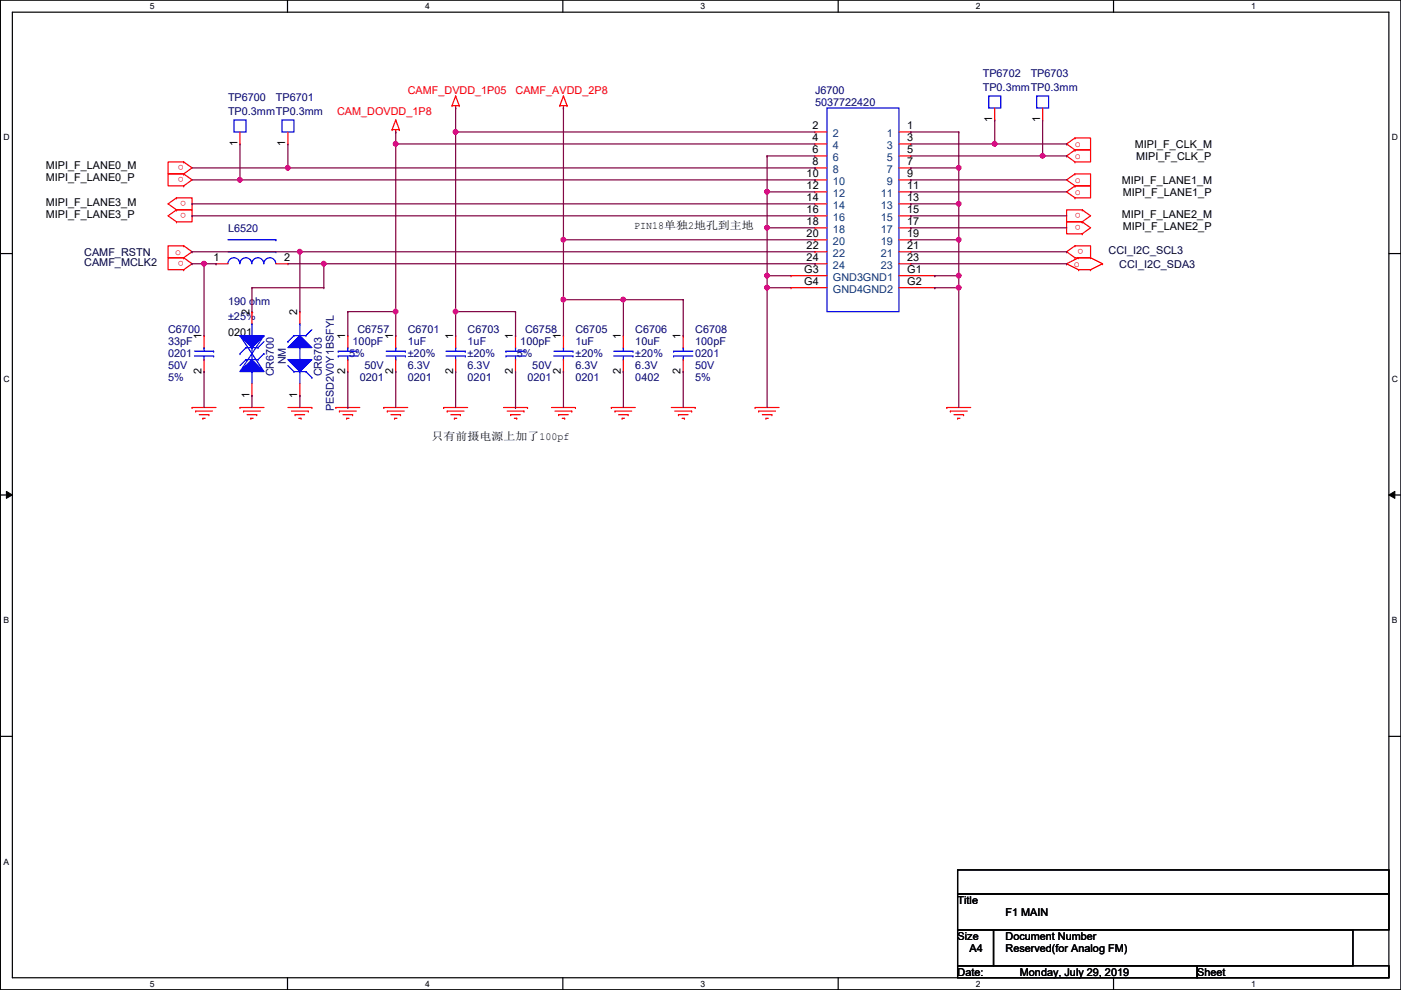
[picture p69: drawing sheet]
<svg xmlns="http://www.w3.org/2000/svg" width="297mm" height="210mm" viewBox="0 0 297 210" stroke-linecap="round" stroke-linejoin="round" font-family="sans-serif">
<defs><g id="words">
<g font-size="2.3" fill="#00007f">
<text x="208.4" y="16.3">TP6702</text>
<text x="218.5" y="16.3">TP6703</text>
<text x="48.3" y="21.4">TP6700</text>
<text x="58.5" y="21.4">TP6701</text>
<text x="172.8" y="19.9">J6700</text>
<text x="172.8" y="22.4">5037722420</text>
<text x="208.4" y="19.4">TP0.3mmTP0.3mm</text>
<text x="48.3" y="24.5">TP0.3mmTP0.3mm</text>
<text x="48.3" y="49.1">L6520</text>
<text x="48.3" y="64.6">190 ohm</text>
<text x="35.6" y="70.7">C6700</text>
<text x="48.3" y="67.9">±25%</text>
<text x="75.8" y="70.7">C6757</text>
<text x="86.4" y="70.7">C6701</text>
<text x="99.1" y="70.7">C6703</text>
<text x="111.3" y="70.7">C6758</text>
<text x="122" y="70.7">C6705</text>
<text x="134.7" y="70.7">C6706</text>
<text x="147.4" y="70.7">C6708</text>
<text x="35.6" y="73.2">33pF</text>
<text x="35.6" y="75.8">0201</text>
<text x="60.6" y="77.3" transform="rotate(-90 60.6 77.3)">NM</text>
<text x="74" y="75.8">5%</text>
<text x="74.8" y="73.2">100pF</text>
<text x="86.4" y="73.2">1uF</text>
<text x="86.4" y="75.8">±20%</text>
<text x="99.1" y="73.2">1uF</text>
<text x="99.1" y="75.8">±20%</text>
<text x="109.6" y="75.8">5%</text>
<text x="110.3" y="73.2">100pF</text>
<text x="122" y="73.2">1uF</text>
<text x="122" y="75.8">±20%</text>
<text x="134.7" y="73.2">10uF</text>
<text x="134.7" y="75.8">±20%</text>
<text x="147.4" y="73.2">100pF</text>
<text x="147.4" y="75.8">0201</text>
<text x="35.6" y="78.3">50V</text>
<text x="35.6" y="80.9">5%</text>
<text x="58.1" y="79.8" transform="rotate(-90 58.1 79.8)">CR6700</text>
<text x="68.2" y="79.8" transform="rotate(-90 68.2 79.8)">CR6703</text>
<text x="76.3" y="80.9">0201</text>
<text x="77.3" y="78.3">50V</text>
<text x="86.4" y="80.9">0201</text>
<text x="86.4" y="78.3">6.3V</text>
<text x="99.1" y="80.9">0201</text>
<text x="99.1" y="78.3">6.3V</text>
<text x="111.8" y="80.9">0201</text>
<text x="112.9" y="78.3">50V</text>
<text x="122" y="80.9">0201</text>
<text x="122" y="78.3">6.3V</text>
<text x="134.7" y="80.9">0402</text>
<text x="134.7" y="78.3">6.3V</text>
<text x="147.4" y="78.3">50V</text>
<text x="147.4" y="80.9">5%</text>
<text x="70.8" y="87.2" transform="rotate(-90 70.8 87.2)">PESD2V0Y1BSFYL</text>
</g>
<g font-size="2.3" fill="#f00">
<text x="86.4" y="19.9">CAMF_DVDD_1P05</text>
<text x="109.3" y="19.9">CAMF_AVDD_2P8</text>
<text x="71.5" y="24.5">CAM_DOVDD_1P8</text>
<text x="38.9" y="35" transform="rotate(180 38.9 35)">o</text>
<text x="227.9" y="33.7">o</text>
<text x="227.9" y="31.1">o</text>
<text x="38.9" y="37.5" transform="rotate(180 38.9 37.5)">o</text>
<text x="227.9" y="41.3">o</text>
<text x="227.9" y="38.7">o</text>
<text x="39.5" y="45.1" transform="rotate(180 39.5 45.1)">o</text>
<text x="39.5" y="42.6" transform="rotate(180 39.5 42.6)">o</text>
<text x="229.2" y="47.7" transform="rotate(180 229.2 47.7)">o</text>
<text x="229.2" y="45.1" transform="rotate(180 229.2 45.1)">o</text>
<text x="37.2" y="54">o</text>
<text x="229.7" y="52.7" transform="rotate(180 229.7 52.7)">o</text>
<text x="38.9" y="55.3" transform="rotate(180 38.9 55.3)">o</text>
<text x="227.7" y="56.5">o</text>
</g>
<g font-size="2.3">
<text x="172.3" y="27.4">2</text>
<text x="172.3" y="30">4</text>
<text x="192.4" y="27.4">1</text>
<text x="192.4" y="30">3</text>
<text x="210.4" y="26" transform="rotate(-90 210.4 26)">1</text>
<text x="220.5" y="26" transform="rotate(-90 220.5 26)">1</text>
<text x="9.7" y="35.9">MIPI_F_LANE0_M</text>
<text x="50.3" y="31" transform="rotate(-90 50.3 31)">1</text>
<text x="60.5" y="31" transform="rotate(-90 60.5 31)">1</text>
<text x="172.3" y="32.5">6</text>
<text x="172.3" y="35.1">8</text>
<text x="192.4" y="32.5">5</text>
<text x="192.4" y="35.1">7</text>
<text x="240.6" y="31.3">MIPI_F_CLK_M</text>
<text x="240.9" y="33.9">MIPI_F_CLK_P</text>
<text x="9.7" y="38.4">MIPI_F_LANE0_P</text>
<text x="171" y="37.6">10</text>
<text x="171" y="40.1">12</text>
<text x="192.4" y="37.6">9</text>
<text x="192.4" y="40.1">11</text>
<text x="237.8" y="38.9">MIPI_F_LANE1_M</text>
<text x="238.1" y="41.5">MIPI_F_LANE1_P</text>
<text x="9.7" y="46.3">MIPI_F_LANE3_P</text>
<text x="9.7" y="43.8">MIPI_F_LANE3_M</text>
<text x="171" y="42.7">14</text>
<text x="171" y="45.2">16</text>
<text x="171" y="47.8">18</text>
<text x="192.4" y="42.7">13</text>
<text x="192.4" y="45.2">15</text>
<text x="192.4" y="47.8">17</text>
<text x="237.8" y="46.3">MIPI_F_LANE2_M</text>
<text x="134.4" y="48.6">PIN18单单2单单单单单</text>
<text x="171" y="50.3">20</text>
<text x="171" y="52.8">22</text>
<text x="192.4" y="50.3">19</text>
<text x="192.4" y="52.8">21</text>
<text x="238.1" y="48.9">MIPI_F_LANE2_P</text>
<text x="45.3" y="55.4">1</text>
<text x="60.3" y="55.4">2</text>
<text x="170.5" y="57.9">G3</text>
<text x="171" y="55.4">24</text>
<text x="192.4" y="57.9">G1</text>
<text x="192.4" y="55.4">23</text>
<text x="170.5" y="60.5">G4</text>
<text x="192.4" y="60.5">G2</text>
<text x="42.7" y="71.9" transform="rotate(-90 42.7 71.9)">1</text>
<text x="48.3" y="71.2">0201</text>
<text x="52.9" y="66.8" transform="rotate(-90 52.9 66.8)">2</text>
<text x="63" y="66.8" transform="rotate(-90 63 66.8)">2</text>
<text x="73.2" y="71.9" transform="rotate(-90 73.2 71.9)">1</text>
<text x="83.4" y="71.9" transform="rotate(-90 83.4 71.9)">1</text>
<text x="96.1" y="71.9" transform="rotate(-90 96.1 71.9)">1</text>
<text x="108.8" y="71.9" transform="rotate(-90 108.8 71.9)">1</text>
<text x="118.9" y="71.9" transform="rotate(-90 118.9 71.9)">1</text>
<text x="131.6" y="71.9" transform="rotate(-90 131.6 71.9)">1</text>
<text x="144.3" y="71.9" transform="rotate(-90 144.3 71.9)">1</text>
<text x="42.7" y="79.3" transform="rotate(-90 42.7 79.3)">2</text>
<text x="73.2" y="79.3" transform="rotate(-90 73.2 79.3)">2</text>
<text x="83.4" y="79.3" transform="rotate(-90 83.4 79.3)">2</text>
<text x="96.1" y="79.3" transform="rotate(-90 96.1 79.3)">2</text>
<text x="108.8" y="79.3" transform="rotate(-90 108.8 79.3)">2</text>
<text x="118.9" y="79.3" transform="rotate(-90 118.9 79.3)">2</text>
<text x="131.6" y="79.3" transform="rotate(-90 131.6 79.3)">2</text>
<text x="144.3" y="79.3" transform="rotate(-90 144.3 79.3)">2</text>
<text x="52.9" y="84.4" transform="rotate(-90 52.9 84.4)">1</text>
<text x="63" y="84.4" transform="rotate(-90 63 84.4)">1</text>
<text x="91.5" y="93.3">只只只只将只只只为100pf</text>
<text x="203" y="191.6">Title</text>
<text x="213.2" y="194.1">F1 MAIN</text>
<text x="203" y="199.2">Size</text>
<text x="205.6" y="201.8">A4</text>
<text x="213.2" y="199.2">Document Number</text>
<text x="213.2" y="201.8">Reserved(for Analog FM)</text>
<text x="203" y="206.8">Date:</text>
<text x="216.2" y="206.8">Monday, July 29, 2019</text>
<text x="253.8" y="206.8">Sheet</text>
</g>
<g font-size="2.3" fill="#00407f">
<text x="176.6" y="29">2</text>
<text x="188" y="29">1</text>
<text x="176.6" y="31.6">4</text>
<text x="176.6" y="34.1">6</text>
<text x="188" y="31.6">3</text>
<text x="188" y="34.1">5</text>
<text x="176.6" y="36.7">8</text>
<text x="176.6" y="39.2">10</text>
<text x="176.6" y="41.7">12</text>
<text x="186.8" y="41.7">11</text>
<text x="188" y="36.7">7</text>
<text x="188" y="39.2">9</text>
<text x="176.6" y="44.3">14</text>
<text x="176.6" y="46.8">16</text>
<text x="186.8" y="44.3">13</text>
<text x="186.8" y="46.8">15</text>
<text x="176.6" y="49.4">18</text>
<text x="176.6" y="51.9">20</text>
<text x="186.8" y="49.4">17</text>
<text x="186.8" y="51.9">19</text>
<text x="176.6" y="54.4">22</text>
<text x="176.6" y="57">24</text>
<text x="176.6" y="59.5">GND3GND1</text>
<text x="186.8" y="54.4">21</text>
<text x="186.8" y="57">23</text>
<text x="176.6" y="62.1">GND4GND2</text>
</g>
<g font-size="2.3" fill="#000040">
<text x="235" y="53.9">CCI_I2C_SCL3</text>
<text x="17.9" y="56.5">CAMF_MCLK2</text>
<text x="17.9" y="54.2">CAMF_RSTN</text>
<text x="237.3" y="56.7">CCI_I2C_SDA3</text>
</g>
<g font-size="1.8">
<text x="31.8" y="1.9">5</text>
<text x="90.1" y="1.9">4</text>
<text x="148.5" y="1.9">3</text>
<text x="206.9" y="1.9">2</text>
<text x="265.3" y="1.9">1</text>
<text x=".7" y="29.8">D</text>
<text x="295.1" y="29.8">D</text>
<text x=".7" y="80.9">C</text>
<text x="295.1" y="80.9">C</text>
<text x=".7" y="132.1">B</text>
<text x="295.1" y="132.1">B</text>
<text x=".7" y="183.3">A</text>
<text x="31.8" y="209.2">5</text>
<text x="90.1" y="209.2">4</text>
<text x="148.5" y="209.2">3</text>
<text x="206.9" y="209.2">2</text>
<text x="265.3" y="209.2">1</text>
</g>
</g></defs>
<path d="M.1 0h296.9v209.8h-296.9zM2.6 2.6h291.9v204.7h-291.9z" fill="none" stroke="#000" stroke-width=".25"/>
<g fill="#fff">
<path d="M31.8 .3h1v2h-1z"/>
<path d="M31.8 207.6h1v1.9h-1z"/>
</g>
<path d="M61 0v2.6M61 207.3v2.5" fill="none" stroke="#000" stroke-width=".25"/>
<g fill="#fff">
<path d="M90.1 .3h1v2h-1z"/>
<path d="M90.1 207.6h1v1.9h-1z"/>
</g>
<path d="M119.3 0v2.6M119.3 207.3v2.5" fill="none" stroke="#000" stroke-width=".25"/>
<g fill="#fff">
<path d="M148.5 .3h1v2h-1z"/>
<path d="M148.5 207.6h1v1.9h-1z"/>
</g>
<path d="M177.7 0v2.6M177.7 207.3v2.5" fill="none" stroke="#000" stroke-width=".25"/>
<g fill="#fff">
<path d="M206.9 .3h1v2h-1z"/>
<path d="M206.9 207.6h1v1.9h-1z"/>
</g>
<path d="M236.1 0v2.6M236.1 207.3v2.5" fill="none" stroke="#000" stroke-width=".25"/>
<g fill="#fff">
<path d="M265.3 .3h.9v2h-.9z"/>
<path d="M265.3 207.6h.9v1.9h-.9z"/>
<path d="M.7 28.2h1.3v1.9h-1.3z"/>
<path d="M295.1 28.2h1.3v1.9h-1.3z"/>
<path d="M.7 79.3h1.3v2h-1.3z"/>
<path d="M295.1 79.3h1.3v2h-1.3z"/>
</g>
<path d="M.1 53.8h2.5M294.5 53.8h2.5" fill="none" stroke="#000" stroke-width=".25"/>
<g fill="#fff">
<path d="M.7 130.5h1.2v2h-1.2z"/>
<path d="M295.1 130.5h1.2v2h-1.2z"/>
</g>
<path d="M.1 104.9h2.5M294.5 104.9h2.5" fill="none" stroke="#000" stroke-width=".25"/>
<path d="M1.4 104.2l1.2 .7-1.2 .8zM294.5 104.9l1.2-.7v1.5z" fill="#000"/>
<path d="M1.4 104.2l1.2 .7-1.2 .8zM294.5 104.9l1.2-.7v1.5z" fill="none" stroke="#000" stroke-width=".21"/>
<path d="M.7 181.7h1.2v2h-1.2z" fill="#fff"/>
<path d="M.1 156.1h2.5M294.5 156.1h2.5M203 184.4h91.5v5.1h-91.5zM203 189.5h91.5v7.6h-91.5zM203 197.1h7.6v7.7h-7.6zM210.6 197.1h76.2v7.7h-76.2zM203 204.8h50.8v2.5h-50.8zM253.8 204.8h40.7v2.5h-40.7z" fill="none" stroke="#000" stroke-width=".25"/>
<g fill="none" stroke="#f00" stroke-width=".25">
<path d="M38.9 39.4h.1M38.9 36.9h.1M38.9 36.9h-3.3v2.5h3.3M38.9 34.3h.1M38.9 34.3h-3.3v2.6h3.3M38.9 36.9l1.8 1.2-1.8 1.3M38.9 34.3l1.8 1.3-1.8 1.3M83.1 27.5h.1M83.1 27.5h1.6M83.9 28h.1M83.9 25.4h.1M83.9 27.5v.5"/>
<path d="M83.9 25.4l.8 2.1M83.9 25.4l-.8 2.1M84.7 27.5h.1M95.8 22.4h.1M95.8 22.4h1.6M96.6 22.9h.1M96.6 20.4h.1M96.6 22.4v.5M96.6 20.4l-.8 2M96.6 20.4l.8 2M97.4 22.4h.1M118.7 22.4h.1"/>
<path d="M118.7 22.4h1.5M119.5 22.9h.1M119.5 20.4h.1M119.5 22.4v.5M119.5 20.4l-.8 2M119.5 20.4l.7 2M120.2 22.4h.1M210.9 25.4h.1M210.9 22.9v2.5M221.1 25.4h.1M221.1 22.9v2.5M227.9 31.8h.1"/>
<path d="M227.9 34.3h.1M227.9 31.8h3.3v2.5h-3.3M227.9 29.3h.1M227.9 29.3h3.3v2.5h-3.3M227.9 39.4h.1M227.9 39.4h3.3v2.6h-3.3M227.9 36.9h.1M227.9 36.9h3.3v2.5h-3.3M227.9 31.8l-1.8 1.3 1.8 1.2M227.9 29.3l-1.8 1.2 1.8 1.3M227.9 39.4l-1.8 1.3 1.8 1.3M227.9 36.9l-1.8 1.2 1.8 1.3"/>
<path d="M37.4 47h.1M37.4 44.5h.1M37.4 44.5h3.3v2.5h-3.3M37.4 42h.1M37.4 42h3.3v2.5h-3.3M37.4 44.5l-1.8 1.3 1.8 1.2M37.4 42l-1.8 1.2 1.8 1.3M38.9 57.2h.1M38.9 54.7h.1M38.9 54.7h-3.3v2.5h3.3M38.9 52.1h.1M38.9 52.1h-3.3v2.6h3.3"/>
<path d="M38.9 54.7l1.8 1.2-1.8 1.3M38.9 52.1l1.8 1.3-1.8 1.3M45.8 55.9h.1M45.8 55.9h2.5M58.5 55.9h2.5M61 55.9h.1M226.1 55.9h.1M226.1 55.9l2.6 1.3M227.9 54.7h.1M227.9 52.1h.1M227.9 52.1h3.3v2.6h-3.3M227.9 42h.1"/>
<path d="M227.9 52.1l-1.8 1.3 1.8 1.3M228.7 54.7h.1M228.7 57.2h.1M228.7 54.7h2.5M228.7 54.7l-2.6 1.2M228.7 57.2h2.5M229.4 49.6h.1M229.4 47h.1M229.4 47h-3.3v2.6h3.3M229.4 44.5h.1M229.4 44.5h-3.3v2.5h3.3M229.4 47l1.8 1.3-1.8 1.3"/>
<path d="M229.4 44.5l1.8 1.3-1.8 1.2M231.2 54.7h.1M231.2 57.2h.1M231.2 54.7l2.6 1.2M233.8 55.9h.1M233.8 55.9l-2.6 1.3M73.7 71.2h.1M73.7 78.8h.1M73.7 71.2v2.5M73.7 76.2v2.6M83.9 71.2h.1M83.9 78.8h.1"/>
<path d="M83.9 71.2v2.5M83.9 76.2v2.6M144.9 71.2h.1M144.9 78.8h.1M144.9 71.2v2.5M144.9 76.2v2.6M40.7 86.4h.1M40.7 86.4h5.1M41.5 87.2h.1M41.5 87.2h3.5M42.2 87.9h2.1M43 88.7h.1"/>
<path d="M43 88.7h.5M44.3 87.9h.1M50.9 86.4h.1M50.9 86.4h5.1M51.6 87.2h.1M51.6 87.2h3.6M52.4 87.9h2M53.2 88.7h.1M53.2 88.7h.5M54.4 87.9h.1M61 86.4h5.1M61.8 87.2h3.6"/>
<path d="M62.6 87.9h.1M62.6 87.9h2M63.3 88.7h.5M63.8 88.7h.1M65.4 87.2h.1M66.1 86.4h.1M71.2 86.4h.1M71.2 86.4h5.1M72 87.2h.1M72 87.2h3.5M72.7 87.9h2.1M73.5 88.7h.1"/>
<path d="M73.5 88.7h.5M74.8 87.9h.1M81.4 86.4h.1M81.4 86.4h5M82.1 87.2h.1M82.1 87.2h3.6M82.9 87.9h2M83.6 88.7h.1M83.6 88.7h.6M84.9 87.9h.1M94.1 86.4h.1M94.1 86.4h5"/>
<path d="M94.8 87.2h.1M94.8 87.2h3.6M95.6 87.9h2M96.3 88.7h.1M96.3 88.7h.6M97.6 87.9h.1M106.8 86.4h5M107.5 87.2h3.6M108.3 87.9h.1M108.3 87.9h2M109 88.7h.6M109.6 88.7h.1"/>
<path d="M111.1 87.2h.1M111.8 86.4h.1M116.9 86.4h5.1M117.7 87.2h3.5M118.4 87.9h.1M118.4 87.9h2.1M119.2 88.7h.5M119.7 88.7h.1M121.2 87.2h.1M122 86.4h.1M129.6 86.4h.1M129.6 86.4h5.1"/>
<path d="M130.4 87.2h.1M130.4 87.2h3.5M131.1 87.9h2.1M131.9 88.7h.1M131.9 88.7h.5M133.2 87.9h.1M142.3 86.4h5.1M143.1 87.2h3.5M143.8 87.9h.1M143.8 87.9h2.1M144.6 88.7h.5M145.1 88.7h.1"/>
<path d="M146.6 87.2h.1M147.4 86.4h.1M160.1 86.4h.1M160.1 86.4h5.1M160.9 87.2h.1M160.9 87.2h3.5M161.6 87.9h2.1M162.4 88.7h.1M162.4 88.7h.5M163.7 87.9h.1M200.7 86.4h.1M200.7 86.4h5.1"/>
<path d="M201.5 87.2h.1M201.5 87.2h3.6M202.3 87.9h2M203 88.7h.1M203 88.7h.5M204.3 87.9h.1"/>
</g>
<g fill="none" stroke="#00f" stroke-width=".25">
<path d="M209.6 20.4h2.6v2.5h-2.6zM219.8 20.4h2.5v2.5h-2.5zM48.3 55.9a1.25 1.25 0 0 1 1.3-1.2 1.25 1.25 0 0 1 1.2 1.2M48.3 53.4h10.2M48.3 50.8h10.2M50.9 55.9a1.25 1.25 0 0 1 1.2-1.2 1.25 1.25 0 0 1 1.3 1.2M53.4 55.9a1.25 1.25 0 0 1 1.3-1.2 1.25 1.25 0 0 1 1.2 1.2M56 55.9a1.25 1.25 0 0 1 1.2-1.2 1.25 1.25 0 0 1 1.3 1.2M58.5 53.4h.1M58.5 50.8h.1M71.7 74.5h.1M71.7 75.5h.1"/>
<path d="M71.7 74.5h4.1M71.7 75.5h4.1M73.7 73.7h.1M73.7 76.2h.1M73.7 73.7v.8M73.7 75.5v.7M81.9 74.5h4M81.9 75.5h4M83.9 73.7h.1M83.9 76.2h.1M83.9 73.7v.8M83.9 75.5v.7"/>
<path d="M85.9 74.5h.1M85.9 75.5h.1M142.8 74.5h.1M142.8 75.5h.1M142.8 74.5h4.1M142.8 75.5h4.1M144.9 73.7h.1M144.9 76.2h.1M144.9 73.7v.8M144.9 75.5v.7"/>
</g>
<path d="M53.4 76.2l2.6 2.6h-5.1z" fill="#00f"/>
<path d="M52.2 76.2h.1M52.2 76.2l-1.3 1.3M52.2 76.2h2.5M53.4 76.2l2.6 2.6h-5.1zM53.4 78.8h.1M53.4 73.7h.1M53.4 73.7v2.5M53.4 78.8v2.5M54.7 76.2h.1M56 75h.1M56 75l-1.3 1.2" fill="none" stroke="#00f" stroke-width=".25"/>
<path d="M50.9 71.2h5.1l-2.6 2.5z" fill="#00f"/>
<g fill="none" stroke="#00f" stroke-width=".25">
<path d="M175.3 22.9h15.3v43.2h-15.3zM41.2 74.5h4.1M41.2 75.5h4.1M43.3 73.7h.1M43.3 76.2h.1M43.3 73.7v.8M43.3 75.5v.7M45.3 74.5h.1M45.3 75.5h.1M50.9 71.2h5.1l-2.6 2.5zM50.9 75h.1M50.9 71.2h.1"/>
<path d="M50.9 71.2l5.1 7.6M52.2 73.7h.1M52.2 73.7h2.5M52.2 73.7l-1.3 1.3M53.4 68.6h.1M53.4 68.6v2.6M54.7 73.7h.1M56 71.2h.1M56 72.4l-1.3 1.3M56 71.2l-5.1 7.6M94.6 74.5h4M94.6 75.5h4"/>
<path d="M96.6 73.7h.1M96.6 76.2h.1M96.6 73.7v.8M96.6 75.5v.7M98.6 74.5h.1M98.6 75.5h.1M107.3 74.5h.1M107.3 75.5h.1M107.3 74.5h4M107.3 75.5h4M109.3 73.7h.1M109.3 76.2h.1"/>
<path d="M109.3 73.7v.8M109.3 75.5v.7M117.4 74.5h4.1M117.4 75.5h4.1M119.5 73.7h.1M119.5 76.2h.1M119.5 73.7v.8M119.5 75.5v.7M121.5 74.5h.1M121.5 75.5h.1M130.1 74.5h4.1M130.1 75.5h4.1"/>
<path d="M132.2 73.7h.1M132.2 76.2h.1M132.2 73.7v.8M132.2 75.5v.7M134.2 74.5h.1M134.2 75.5h.1"/>
</g>
<g fill="none" stroke="#f00" stroke-width=".25">
<path d="M172.8 28h.1M172.8 30.5h.1M172.8 33.1h.1M172.8 35.6h.1M172.8 38.1h.1M172.8 28h2.5M172.8 30.5h2.5M172.8 33.1h2.5M172.8 35.6h2.5M172.8 38.1h2.5M190.6 28h2.5M190.6 30.5h2.5"/>
<path d="M190.6 33.1h2.5M190.6 35.6h2.5M190.6 38.1h2.5M193.1 28h.1M193.1 30.5h.1M193.1 33.1h.1M193.1 35.6h.1M193.1 38.1h.1M167.7 58.5h.1M167.7 58.5h7.6M172.8 40.7h.1M172.8 43.2h.1"/>
<path d="M172.8 45.8h.1M172.8 48.3h.1M172.8 50.8h.1M172.8 53.4h.1M172.8 55.9h.1M172.8 40.7h2.5M172.8 43.2h2.5M172.8 45.8h2.5M172.8 48.3h2.5M172.8 50.8h2.5M172.8 53.4h2.5M172.8 55.9h2.5"/>
<path d="M190.6 40.7h2.5M190.6 43.2h2.5M190.6 45.8h2.5M190.6 48.3h2.5M190.6 50.8h2.5M190.6 53.4h2.5M190.6 55.9h2.5M190.6 58.5h7.6M193.1 40.7h.1M193.1 43.2h.1M193.1 45.8h.1M193.1 48.3h.1"/>
<path d="M193.1 50.8h.1M193.1 53.4h.1M193.1 55.9h.1M198.2 58.5h.1M43.3 71.2h.1M43.3 78.8h.1M43.3 71.2v2.5M43.3 76.2v2.6M53.4 66.1h.1M53.4 66.1v2.5M96.6 71.2h.1M96.6 78.8h.1"/>
<path d="M96.6 71.2v2.5M96.6 76.2v2.6M109.3 71.2h.1M109.3 78.8h.1M109.3 71.2v2.5M109.3 76.2v2.6M119.5 71.2h.1M119.5 78.8h.1M119.5 71.2v2.5M119.5 76.2v2.6M132.2 71.2h.1M132.2 78.8h.1"/>
<path d="M132.2 71.2v2.5M132.2 76.2v2.6M167.7 61h.1M167.7 61h7.6M190.6 61h7.6M198.2 61h.1M53.4 83.9h.1M53.4 81.3v2.6"/>
</g>
<path d="M61 76.2h5.1l-2.5 2.6z" fill="#00f"/>
<path d="M61 76.2h5.1l-2.5 2.6zM61 77.5l1.3 1.3M62.3 78.8h.1M62.3 78.8h2.6M63.6 78.8h.1M63.6 73.7h.1M63.6 73.7v2.5M63.6 78.8v2.5M64.9 78.8h.1M64.9 78.8l1.2 1.3M66.1 80.1h.1" fill="none" stroke="#00f" stroke-width=".25"/>
<path d="M61 73.7l2.6-2.5 2.5 2.5z" fill="#00f"/>
<path d="M49.6 25.4h2.6v2.6h-2.6zM59.8 25.4h2.5v2.6h-2.5zM61 73.7l2.6-2.5 2.5 2.5zM61 72.4h.1M62.3 71.2h.1M62.3 71.2h2.6M62.3 71.2l-1.3 1.2M63.6 68.6h.1M63.6 68.6v2.6M64.9 71.2h.1M66.1 69.9l-1.2 1.3" fill="none" stroke="#00f" stroke-width=".25"/>
<path d="M50.9 30.5h.1M50.9 28v2.5M61 30.5h.1M61 28v2.5M63.6 66.1h.1M63.6 66.1v2.5M63.6 83.9h.1M63.6 81.3v2.6" fill="none" stroke="#f00" stroke-width=".25"/>
<path d="M43.3 55.9h.1M43.3 55.9h2.5M43.3 55.9v15.3M45.8 55.9h.1" fill="none" stroke="#7f0040" stroke-width=".25"/>
<circle cx="43.2" cy="55.9" r=".49" fill="#f0f"/>
<circle cx="43.2" cy="55.9" r=".49" fill="none" stroke="#f0f" stroke-width=".25"/>
<path d="M96.6 78.8h.1M96.6 78.8v7.6M119.5 63.5h.1M119.5 63.5v7.7M132.2 63.5h.1M132.2 63.5v7.7M63.6 83.9h.1M63.6 83.9v2.5" fill="none" stroke="#7f0040" stroke-width=".25"/>
<circle cx="132.1" cy="63.5" r=".49" fill="#f0f"/>
<circle cx="132.1" cy="63.5" r=".49" fill="none" stroke="#f0f" stroke-width=".25"/>
<path d="M96.6 28v38.1M96.6 66.1h.1M119.5 63.5h.1M119.5 63.5h12.7" fill="none" stroke="#7f0040" stroke-width=".25"/>
<circle cx="96.6" cy="66.1" r=".49" fill="#f0f"/>
<circle cx="96.6" cy="66.1" r=".49" fill="none" stroke="#f0f" stroke-width=".25"/>
<path d="M83.9 30.5v35.6M40.7 55.9h.1M40.7 55.9h2.6M83.9 66.1h.1" fill="none" stroke="#7f0040" stroke-width=".25"/>
<circle cx="83.9" cy="66.1" r=".49" fill="#f0f"/>
<circle cx="83.9" cy="66.1" r=".49" fill="none" stroke="#f0f" stroke-width=".25"/>
<g fill="none" stroke="#7f0040" stroke-width=".25">
<path d="M83.9 28h.1M83.9 28v2.5M96.6 22.9h.1M96.6 22.9v5.1M119.5 22.9h.1M119.5 22.9v27.9M203.3 28h.1M203.3 28v7.6M40.7 53.4h.1M40.7 53.4h22.9M63.6 53.4h.1M63.6 53.4v12.7"/>
<path d="M43.3 78.8h.1M43.3 78.8v7.6M83.9 78.8h.1M83.9 78.8v7.6M119.5 78.8h.1M119.5 78.8v7.6M132.2 78.8h.1M132.2 78.8v7.6M53.4 83.9h.1M53.4 83.9v2.5"/>
</g>
<circle cx="203.3" cy="35.6" r=".49" fill="#f0f"/>
<circle cx="203.3" cy="35.6" r=".49" fill="none" stroke="#f0f" stroke-width=".25"/>
<path d="M96.6 28h.1M96.6 28h76.2M193.1 28h.1M193.1 28h10.2" fill="none" stroke="#7f0040" stroke-width=".25"/>
<circle cx="96.6" cy="28" r=".49" fill="#f0f"/>
<circle cx="96.6" cy="28" r=".49" fill="none" stroke="#f0f" stroke-width=".25"/>
<path d="M83.9 30.5h.1M83.9 30.5h88.9M193.1 30.5h17.8M193.1 33.1h28M210.9 30.5h.1M221.1 33.1h.1" fill="none" stroke="#7f0040" stroke-width=".25"/>
<circle cx="83.9" cy="30.5" r=".49" fill="#f0f"/>
<circle cx="83.9" cy="30.5" r=".49" fill="none" stroke="#f0f" stroke-width=".25"/>
<path d="M162.6 33.1h.1M162.6 33.1v7.6" fill="none" stroke="#7f0040" stroke-width=".25"/>
<circle cx="162.6" cy="40.7" r=".49" fill="#f0f"/>
<circle cx="162.6" cy="40.7" r=".49" fill="none" stroke="#f0f" stroke-width=".25"/>
<g fill="none" stroke="#7f0040" stroke-width=".25">
<path d="M40.7 35.6h20.3M40.7 38.1h10.2M50.9 38.1h.1M61 35.6h.1M162.6 33.1h.1M162.6 33.1h10.2M193.1 35.6h.1M193.1 38.1h.1M193.1 35.6h10.2M193.1 38.1h33M203.3 35.6h.1M203.3 35.6v15.2"/>
<path d="M162.6 40.7h.1M162.6 40.7h10.2M162.6 40.7v7.6M193.1 40.7h.1M193.1 43.2h.1M193.1 40.7h33M193.1 43.2h10.2M203.3 43.2h.1"/>
</g>
<circle cx="203.3" cy="43.2" r=".49" fill="#f0f"/>
<circle cx="203.3" cy="43.2" r=".49" fill="none" stroke="#f0f" stroke-width=".25"/>
<path d="M40.7 43.2h.1M40.7 45.8h.1M40.7 43.2h132.1M40.7 45.8h132.1M162.6 48.3h.1M162.6 48.3h10.2M162.6 48.3v10.2" fill="none" stroke="#7f0040" stroke-width=".25"/>
<circle cx="162.6" cy="58.4" r=".49" fill="#f0f"/>
<circle cx="162.6" cy="58.4" r=".49" fill="none" stroke="#f0f" stroke-width=".25"/>
<circle cx="162.6" cy="48.3" r=".49" fill="#f0f"/>
<circle cx="162.6" cy="48.3" r=".49" fill="none" stroke="#f0f" stroke-width=".25"/>
<path d="M193.1 45.8h.1M193.1 48.3h.1M193.1 50.8h.1M193.1 45.8h33M193.1 48.3h33M193.1 50.8h10.2M203.3 50.8h.1M203.3 50.8v7.7" fill="none" stroke="#7f0040" stroke-width=".25"/>
<circle cx="203.3" cy="58.4" r=".49" fill="#f0f"/>
<circle cx="203.3" cy="58.4" r=".49" fill="none" stroke="#f0f" stroke-width=".25"/>
<circle cx="203.3" cy="50.8" r=".49" fill="#f0f"/>
<circle cx="203.3" cy="50.8" r=".49" fill="none" stroke="#f0f" stroke-width=".25"/>
<path d="M119.5 50.8h.1M119.5 50.8h53.3" fill="none" stroke="#7f0040" stroke-width=".25"/>
<circle cx="119.4" cy="50.8" r=".49" fill="#f0f"/>
<circle cx="119.4" cy="50.8" r=".49" fill="none" stroke="#f0f" stroke-width=".25"/>
<path d="M119.5 50.8h.1M119.5 50.8v12.7" fill="none" stroke="#7f0040" stroke-width=".25"/>
<circle cx="119.4" cy="63.5" r=".49" fill="#f0f"/>
<circle cx="119.4" cy="63.5" r=".49" fill="none" stroke="#f0f" stroke-width=".25"/>
<path d="M63.6 53.4h.1M63.6 53.4h109.2M193.1 55.9h33M193.1 53.4h33M226.1 55.9h.1M226.1 53.4h.1" fill="none" stroke="#7f0040" stroke-width=".25"/>
<circle cx="63.6" cy="53.4" r=".49" fill="#f0f"/>
<circle cx="63.6" cy="53.4" r=".49" fill="none" stroke="#f0f" stroke-width=".25"/>
<path d="M162.6 58.5h.1M162.6 58.5h5.1M162.6 58.5v27.9M162.6 61h.1M162.6 61h5.1" fill="none" stroke="#7f0040" stroke-width=".25"/>
<circle cx="162.6" cy="61" r=".49" fill="#f0f"/>
<circle cx="162.6" cy="61" r=".49" fill="none" stroke="#f0f" stroke-width=".25"/>
<path d="M198.2 58.5h.1M198.2 58.5h5.1M203.3 58.5h.1M203.3 58.5v27.9M198.2 61h.1M198.2 61h5.1M203.3 61h.1" fill="none" stroke="#7f0040" stroke-width=".25"/>
<circle cx="203.3" cy="61" r=".49" fill="#f0f"/>
<circle cx="203.3" cy="61" r=".49" fill="none" stroke="#f0f" stroke-width=".25"/>
<g fill="none" stroke="#7f0040" stroke-width=".25">
<path d="M61 35.6h.1M61 30.5v5.1M61 35.6h111.8M172.8 35.6h.1M73.7 66.1h.1M73.7 66.1v5.1M73.7 78.8v7.6M73.7 66.1h10.2M83.9 66.1h.1M83.9 71.2h.1M83.9 66.1v5.1M96.6 71.2h.1"/>
<path d="M109.3 66.1h.1M109.3 71.2h.1M109.3 66.1h-12.7v5.1M109.3 66.1v5.1M109.3 78.8v7.6M73.7 86.4h.1M109.3 86.4h.1"/>
</g>
<circle cx="61" cy="35.6" r=".49" fill="#f0f"/>
<circle cx="61" cy="35.6" r=".49" fill="none" stroke="#f0f" stroke-width=".25"/>
<path d="M50.9 38.1h.1M50.9 30.5v7.6M50.9 38.1h121.9M172.8 38.1h.1" fill="none" stroke="#7f0040" stroke-width=".25"/>
<circle cx="50.9" cy="38.1" r=".49" fill="#f0f"/>
<circle cx="50.9" cy="38.1" r=".49" fill="none" stroke="#f0f" stroke-width=".25"/>
<path d="M210.9 30.5h.1M210.9 25.4v5.1M210.9 30.5h15.2M226.1 30.5h.1" fill="none" stroke="#7f0040" stroke-width=".25"/>
<circle cx="210.9" cy="30.5" r=".49" fill="#f0f"/>
<circle cx="210.9" cy="30.5" r=".49" fill="none" stroke="#f0f" stroke-width=".25"/>
<path d="M221.1 33.1h.1M221.1 25.4v7.7M221.1 33.1h5M226.1 33.1h.1" fill="none" stroke="#7f0040" stroke-width=".25"/>
<circle cx="221" cy="33" r=".49" fill="#f0f"/>
<circle cx="221" cy="33" r=".49" fill="none" stroke="#f0f" stroke-width=".25"/>
<g fill="none" stroke="#7f0040" stroke-width=".25">
<path d="M61 55.9h111.8M68.7 55.9h.1M68.7 55.9v5.1M172.8 55.9h.1M53.4 61h.1M53.4 61v5.1M53.4 61h15.3M68.7 61h.1M132.2 63.5h12.7M144.9 71.2h.1M144.9 78.8h.1M144.9 63.5h.1"/>
<path d="M144.9 63.5v7.7M144.9 78.8v7.6"/>
</g>
<circle cx="68.6" cy="55.9" r=".49" fill="#f0f"/>
<circle cx="68.6" cy="55.9" r=".49" fill="none" stroke="#f0f" stroke-width=".25"/>
<circle cx="43.2" cy="55.9" r=".49" fill="#f0f"/>
<circle cx="43.2" cy="55.9" r=".49" fill="none" stroke="#f0f" stroke-width=".25"/>
<circle cx="132.1" cy="63.5" r=".49" fill="#f0f"/>
<circle cx="132.1" cy="63.5" r=".49" fill="none" stroke="#f0f" stroke-width=".25"/>
<circle cx="96.6" cy="66.1" r=".49" fill="#f0f"/>
<circle cx="96.6" cy="66.1" r=".49" fill="none" stroke="#f0f" stroke-width=".25"/>
<circle cx="83.9" cy="66.1" r=".49" fill="#f0f"/>
<circle cx="83.9" cy="66.1" r=".49" fill="none" stroke="#f0f" stroke-width=".25"/>
<circle cx="203.3" cy="35.6" r=".49" fill="#f0f"/>
<circle cx="203.3" cy="35.6" r=".49" fill="none" stroke="#f0f" stroke-width=".25"/>
<circle cx="96.6" cy="28" r=".49" fill="#f0f"/>
<circle cx="96.6" cy="28" r=".49" fill="none" stroke="#f0f" stroke-width=".25"/>
<circle cx="83.9" cy="30.5" r=".49" fill="#f0f"/>
<circle cx="83.9" cy="30.5" r=".49" fill="none" stroke="#f0f" stroke-width=".25"/>
<circle cx="162.6" cy="40.7" r=".49" fill="#f0f"/>
<circle cx="162.6" cy="40.7" r=".49" fill="none" stroke="#f0f" stroke-width=".25"/>
<circle cx="203.3" cy="43.2" r=".49" fill="#f0f"/>
<circle cx="203.3" cy="43.2" r=".49" fill="none" stroke="#f0f" stroke-width=".25"/>
<circle cx="162.6" cy="58.4" r=".49" fill="#f0f"/>
<circle cx="162.6" cy="58.4" r=".49" fill="none" stroke="#f0f" stroke-width=".25"/>
<circle cx="162.6" cy="48.3" r=".49" fill="#f0f"/>
<circle cx="162.6" cy="48.3" r=".49" fill="none" stroke="#f0f" stroke-width=".25"/>
<circle cx="203.3" cy="58.4" r=".49" fill="#f0f"/>
<circle cx="203.3" cy="58.4" r=".49" fill="none" stroke="#f0f" stroke-width=".25"/>
<circle cx="203.3" cy="50.8" r=".49" fill="#f0f"/>
<circle cx="203.3" cy="50.8" r=".49" fill="none" stroke="#f0f" stroke-width=".25"/>
<circle cx="119.4" cy="50.8" r=".49" fill="#f0f"/>
<circle cx="119.4" cy="50.8" r=".49" fill="none" stroke="#f0f" stroke-width=".25"/>
<circle cx="119.4" cy="63.5" r=".49" fill="#f0f"/>
<circle cx="119.4" cy="63.5" r=".49" fill="none" stroke="#f0f" stroke-width=".25"/>
<circle cx="63.6" cy="53.4" r=".49" fill="#f0f"/>
<circle cx="63.6" cy="53.4" r=".49" fill="none" stroke="#f0f" stroke-width=".25"/>
<circle cx="162.6" cy="61" r=".49" fill="#f0f"/>
<circle cx="162.6" cy="61" r=".49" fill="none" stroke="#f0f" stroke-width=".25"/>
<circle cx="203.3" cy="61" r=".49" fill="#f0f"/>
<circle cx="203.3" cy="61" r=".49" fill="none" stroke="#f0f" stroke-width=".25"/>
<circle cx="61" cy="35.6" r=".49" fill="#f0f"/>
<circle cx="61" cy="35.6" r=".49" fill="none" stroke="#f0f" stroke-width=".25"/>
<circle cx="50.9" cy="38.1" r=".49" fill="#f0f"/>
<circle cx="50.9" cy="38.1" r=".49" fill="none" stroke="#f0f" stroke-width=".25"/>
<circle cx="210.9" cy="30.5" r=".49" fill="#f0f"/>
<circle cx="210.9" cy="30.5" r=".49" fill="none" stroke="#f0f" stroke-width=".25"/>
<circle cx="221" cy="33" r=".49" fill="#f0f"/>
<circle cx="221" cy="33" r=".49" fill="none" stroke="#f0f" stroke-width=".25"/>
<circle cx="68.6" cy="55.9" r=".49" fill="#f0f"/>
<circle cx="68.6" cy="55.9" r=".49" fill="none" stroke="#f0f" stroke-width=".25"/>
<use href="#words"/>
</svg>
